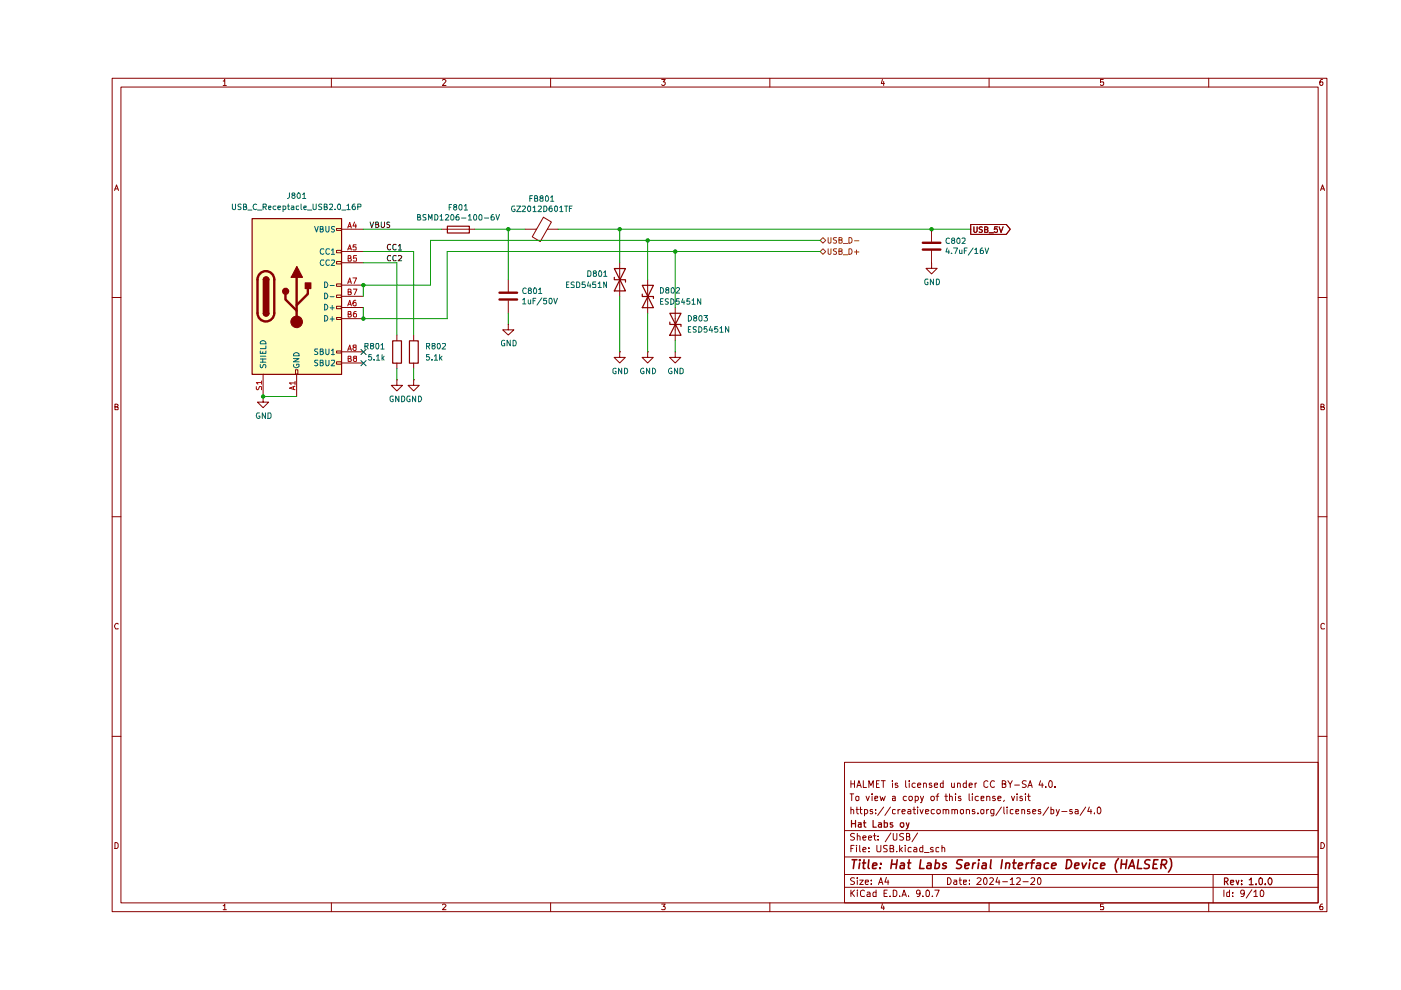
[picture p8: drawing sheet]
<svg xmlns="http://www.w3.org/2000/svg" width="297mm" height="210mm" viewBox="0 0 297 210" stroke-linecap="round" stroke-linejoin="round" font-family="sans-serif">
<g fill="none" stroke="#890000" stroke-width=".21">
<path d="M23.8 16.6h257.5v176.7h-257.5zM25.6 18.5h253.9v172.9h-253.9zM47.3 17.2h.2l.2-.4v1.3M47.3 18.1h.7M70.3 16.6v1.9M93.8 17l.2-.2h.3l.3 .3-.8 1h.8M116.7 16.6v1.9M140.3 16.8h.7l-.4 .6 .4 .1v.4l-.2 .2h-.4l-.1-.2M163.2 16.6v1.9M187.1 16.8l-.3 .9h.7M187.4 17.3v.8M209.7 16.6v1.9"/>
<path d="M233.9 16.8h-.6v.6h.6l.1 .1-.1 .5-.4 .1-.2-.2M256.3 16.6v1.9M280.4 16.8h-.3a.93 .93 0 0 0-.2 1.2h.5l.1-.5-.1-.1h-.5l-.1 .1M24.3 40.4l.4-1.2 .4 1.2M24.4 40h.6M280 40.4l.4-1.2 .4 1.2M280.1 40h.6M23.8 63.1h1.8M279.5 63.1h1.8M24.4 86.3h.4l.2-.3v-.2l-.6-.1v1.2h.6v-.5l-.2-.1M280.1 86.3l.6-.1v-.4l-.6-.1v1.2h.6l.1-.4-.3-.2M23.8 109.6h1.8"/>
<path d="M279.5 109.6h1.8M25 132.3l-.1-.1a.66 .66 0 0 0-.6 .4 .66 .66 0 0 0 .2 .7h.5M280.8 132.3l-.4-.1-.3 .3v.6l.1 .2h.6M23.8 156.1h1.8M279.5 156.1h1.8M24.4 178.6h.3l.3 .4v.6l-.3 .3h-.3zM179.1 161.6h100.4v29.8h-100.4zM179.1 176.1h100.4M180.2 168.3h.8M180.4 171.7l.4-.1 .2 .2v.8M180.4 165.5v1.5M180.4 171.1v1.5"/>
<path d="M180.4 179.9h.4M180.4 166.2h.8M180.6 168.3v1.5M181.1 179.2h-.7v1.4M181.2 176.8l-.6-.1-.3 .3 .1 .3 .7 .2 .1 .2a.51 .51 0 0 1-.3 .4 .51 .51 0 0 1-.6 0M181.2 165.5v1.5M181.5 168.9h.6l-.1 .8h-.5zM181.5 171.6h.5M181.6 179.2v.1M181.6 179.7v.9M181.7 171.1v1.2l.3 .3M181.7 167l.4-1.5 .5 1.5"/>
<path d="M181.8 177.3l.3-.1 .3 .2v.7M181.8 176.7v1.4M181.8 166.5h.6M182.3 179.2v1.2l.1 .2M182.3 171.6h.5M182.4 171.1v1.2l.4 .3M183 177.6l.6-.1-.1-.2-.4-.1-.1 .2v.7h.5M183 165.5v1.5h.7M183.3 171.7h.6l.1 .6a.45 .45 0 0 1-.7 .2M183.3 171.6v1.4M183.6 168.8l.4 1 .3-1M184.1 177.6l.7-.1-.1-.2-.4-.1-.2 .2 .1 .7h.5"/>
<path d="M184.2 179.7v.2M184.2 167v-1.5l.4 1 .6-1v1.5M184.9 168.3v.2M184.9 168.8v1M185 171.7l-.4-.1-.1 .2 .1 .2 .4 .1v.4h-.5M185.2 177.2h.5M185.4 176.7v1.2l.3 .2M185.5 169.2h.6v-.3h-.6v.8h.6M185.7 172.4v.2M185.7 171.7v.1M185.8 166.2h.5M185.9 179.2v1.1l.2 .3 .6-.1 .1-1.3"/>
<path d="M186.2 178v.1M186.2 177.3v.1M186.4 165.5h-.6v1.5h.6M186.6 168.8l.2 1 .3-.7 .3 .7 .3-1M186.8 165.5h.9M187.3 165.5v1.5M187.4 171.1l-1.3 1.8M188.1 179.3h-.7v.4l.5 .3 .2 .3-.2 .3h-.5M188.7 179.9h.5l.3-.2-.1-.4-.7-.1v1.4h.7l.1-.6-.3-.1M188.8 171.1l-1.2 1.8M188.9 176.6l-1.2 1.9M189.2 168.9h.6v.9"/>
<path d="M189.2 165.5v.2M189.2 166v1M189.4 176.7v1.2l.2 .2 .5-.1v-1.3M189.8 171.7h-.6v.7l.3 .2 .3-.1M189.8 169.2h-.6v.5h.6M190.3 166.1h-.5v.4h.5l.1 .3-.3 .2-.3-.1M190.4 171.6v1M190.7 179.2v1.4M190.8 171.6l-.4 .3M191.2 172h.7l-.1-.3-.4-.1-.2 .2 .1 .7h.5M191.3 179.7l-.6 .6M191.6 176.8a.52 .52 0 0 0-.9 .3l.9 .6-.3 .4h-.6"/>
<path d="M191.9 179.2v.1M191.9 179.7v.9M192 165.5v1.3l.3 .2M192.2 177.4l.7-.1v-.4l-.7-.2v1.4h.5l.2-.2v-.3l-.3-.2M192.2 168.9l-.4-.1-.3 .3v.4l.3 .3 .4-.1M192.5 171.7l.4-.1 .2 .2v.8M192.8 168.9h.6v.6l-.2 .3h-.3l-.2-.3zM192.8 165.5v.2M192.8 166v1M193.1 172h-.6l-.1 .2 .2 .4 .5-.1M193.2 179.7h-.4l-.3 .3 .1 .6h.6M193.5 171.6h.6"/>
<path d="M193.8 179.7h.3l.3 .2v.7h-.6l-.1-.3 .2-.2 .5-.1M193.8 171.1v1.4l.3 .1M194 168.9l.5-.1 .2 .3v.4l-.2 .3-.5-.1M194 166.1l-.4-.1-.2 .3v.4l.2 .3 .4-.1M194 168.8v1.4M194.5 171.1v.2M194.5 166.5l.7-.1-.1-.4h-.4l-.2 .2v.6l.2 .2 .4-.1M194.5 176.6l-1.1 1.9M194.5 171.6v1M195.1 171.6l.3 1 .3-1M195.1 168.8l.4 1M195.7 179.2v1.4h-.6v-.9h.6"/>
<path d="M195.8 168.8l-.4 1.3-.3 .1M195.8 166.2l.2-.2 .4 .2v.8M195.8 166v1M196.2 172h.7l-.1-.3h-.6v.8h.6M197.4 168.9l.5-.1 .2 .3v.4l-.2 .3h-.3l-.3-.3zM197.5 166.1l-.3-.1-.2 .3 .1 .2h.3l.2 .3-.2 .2-.4-.1M197.9 179.7a.35 .35 0 0 0-.4 0 .35 .35 0 0 0-.2 .3l.6 .3v.3h-.6M198.1 171.7l-.4-.1-.3 .3 .1 .6h.6M198.1 166.5l.7-.1v-.3l-.4-.1-.3 .2 .1 .7h.6M198.4 168.8h.6M198.7 171.7h.6l.1 .6-.2 .2-.3 .1-.3-.3zM199 179.7h-.3l-.3 .1v.7l.6 .1"/>
<path d="M199 168.3l-.3 .3v1.2M199.7 179.8v-.1a.36 .36 0 0 1 .6 .2v.7M199.7 179.2v1.4M200 171.7l.3-.1 .3 .2v.8M200 166.1l-.4-.1-.2 .2v.6l.2 .2 .4-.1M200 165.5v1.5M200 171.6v1M200.3 168.8h.6M200.6 171.8l.1-.2 .5 .2v.8M200.6 168.3v1.4l.3 .1M201.3 168.9l.4-.1 .2 .2v.8M201.3 168.3v1.5"/>
<path d="M201.7 166v.8l.2 .2 .4-.2M201.8 171.7l.4-.1 .2 .2v.8M201.8 171.6v1M202.3 166v1M202.4 171.8l.2-.2 .4 .2v.8M202.6 168.3v.2M202.6 168.8v1M203 166.2l.2-.2 .4 .2v.8M203 166v1M203.7 171.7h.6l-.1 .8h-.5zM203.7 168.9l-.3-.1-.2 .3 .1 .1h.3l.2 .4-.2 .2-.4-.1M204.9 171.7l.4-.1 .3 .2v.8"/>
<path d="M204.9 166.1l-.4-.1-.3 .3 .1 .6h.6M204.9 165.5v1.5M204.9 171.6v1M205.5 168.3v1.3l.1 .2M205.5 166.5l.6-.1v-.3l-.5-.1-.1 .2v.6l.1 .2 .5-.1M206.1 168.3v.2M206.1 168.8v1M206.7 171.7h-.6v.3h.4l.2 .3-.2 .3-.4-.1M206.7 166v1M207.1 166l-.4 .3M207.3 172.4v.2M207.4 168.9h-.6l-.1 .6a.45 .45 0 0 0 .7 .2"/>
<path d="M208 171.7h.6l-.1 .8h-.5zM208 169.2h.6v-.3h-.6v.8h.6M209.2 168.9l.4-.1 .3 .2v.8M209.2 168.8v1M209.2 171.6v1M209.5 165.7l-.5-.2-.4 .4 .1 .9 .3 .2 .5-.2M209.6 171.6l-.4 .3M210.7 171.6v1.1l-.1 .3h-.5M210.7 171.7l-.4-.1-.3 .3 .1 .6h.6M210.8 165.7v-.1a.7 .7 0 0 0-.9 .5 .7 .7 0 0 0 .6 .9l.3-.2M211 168.9h-.5v.3l.5 .1 .1 .3-.3 .2-.3-.1M211.6 169.2h.6v-.3l-.5-.1-.1 .2v.6l.1 .2 .5-.1"/>
<path d="M212.3 171.1l-1.2 1.8M212.5 166.2h.6l.2-.3-.1-.2-.7-.2v1.5h.5l.3-.2v-.4l-.4-.2M212.8 171.1v1.2l.2 .3M212.9 169.7l-.1 .2M213.5 171.1v.2M213.5 171.6v1M213.7 165.5l.5 .8 .4-.8M214.2 166.3v.7M214.4 168.8l.4 1 .3-1M214.8 171.7h-.6v.7l.2 .2 .4-.1M215.1 166.5h1M215.4 172h.6v-.3h-.6v.8h.6"/>
<path d="M215.6 168.3v.2M215.6 168.8v1M216.6 171.7l.4-.1 .2 .2v.8M216.6 171.6v1M216.7 168.9l-.3-.1-.2 .3 .1 .1h.3l.2 .4-.2 .2-.4-.1M217.4 168.3v.2M217.4 168.8v1M217.6 165.6l-.6-.1-.3 .4 .1 .2 .6 .3 .2 .3a.6 .6 0 0 1-.9 .2M217.8 168.8h.6M217.9 167l.5-1.5 .4 1.5M218.1 168.3v1.3l.3 .2M218.1 166.5h.7"/>
<path d="M218.3 171.7h-.5v.3h.4l.2 .3-.2 .3-.4-.1M218.9 172h.7l-.1-.3-.4-.1-.2 .2 .1 .7h.5M220.6 171.7l-.3-.1-.2 .2 .1 .2 .4 .1v.4h-.5M220.6 165.5l-.3 1h.9M221 166v1M221.7 166.8v.2M222.3 171.1l-1.2 1.8M222.5 165.6l.3-.1 .3 .4v.8l-.3 .3a.78 .78 0 0 1-.6-.6 .78 .78 0 0 1 .3-.8zM222.8 171.7h.6v.7l-.2 .2-.4-.1M222.8 171.1v1.5M223.7 166.8v.2M223.9 171.6l.4 1"/>
<path d="M224.6 171.6l-.5 1.3-.2 .1M225.1 172h1.1M227.3 171.7h-.5v.3h.3l.3 .3-.3 .3-.3-.1M228 171.7l.3-.1 .3 .2v.8M228.6 172h-.6l-.1 .2 .2 .4 .5-.1M230.2 171.1l-1.2 1.8M231 171.1l-.4 .9h.9M231.3 171.6v1M232.1 172.4v.2M232.6 171.4l.4-.3a.81 .81 0 0 1 0 1.5l-.4-.3zM280.1 178.6a.65 .65 0 0 1 .7 .7 .65 .65 0 0 1-.7 .6zM47.3 192h.2l.2-.3v1.2"/>
<path d="M47.3 192.9h.7M70.3 191.4v1.9M93.8 191.9l.2-.2h.3l.3 .2-.8 1h.8M116.7 191.4v1.9M140.3 191.7h.7l-.4 .5 .4 .2v.3l-.1 .2-.6-.1M163.2 191.4v1.9M179.1 188.1h100.4M179.1 185.4h100.4M179.1 181.7h100.4M180.4 188.7v1.4M180.6 189.3l.6 .8M181.2 186.2l-.6-.1-.3 .3 .3 .4 .6 .3a.51 .51 0 0 1-.3 .4 .51 .51 0 0 1-.6 0"/>
<path d="M181.2 188.7l-.8 .8M181.8 188.7v.2M181.8 186.1v.2M181.8 186.6v.9M181.8 189.1v1M182.3 186.6h.7l-.7 .9h.7M183 180.2l.6-.2-.1-.3h-.4l-.1 .2v.7h.5M183.3 188.9l-.4-.2-.5 .4 .1 .8 .2 .2 .6-.1M183.5 187l.6-.1v-.3h-.6v.2v.7h.6M183.9 189.2l.4-.1 .2 .3v.7h-.6l-.1-.4 .7-.2M184.2 180.5v.1M184.7 187.4v.1"/>
<path d="M184.7 186.6v.2M185.7 188.7v1.4h-.5v-.9h.5M186.3 187.5l.5-1.4 .4 1.4M186.4 187.1h.6M187.1 191.6l-.3 .9h.7M187.4 192.1v.8M187.4 189.4h.5M187.9 186l-.3 1h.9M188.1 188.7h-.7v1.4h.7M188.3 186.6v.9M188.7 190v.1M189.4 188.7h.3l.4 .4v.6l-.2 .4h-.5z"/>
<path d="M190.1 180.5v.1M190.7 190v.1M190.9 180.1l.4 .5M191.2 190.1l.5-1.4 .5 1.4M191.3 189.7h.7M192.6 190v.1M195.1 189.3v.2l-.6 .1-.2-.3v-.3l.2-.3 .6 .2v.8l-.3 .4h-.3M195.7 190v.1M196 180.8h1M196.6 188.7a.78 .78 0 0 1 .6 .6 .78 .78 0 0 1-.3 .8h-.4l-.2-.3v-.8zM197.7 190v.1M197.7 185.4v2.7"/>
<path d="M198.2 188.7h.9l-.6 1.4M200.9 186.1a.72 .72 0 0 1 .8 .7 .72 .72 0 0 1-.8 .7zM202.3 186.6h.5v.9M202.8 186.9h-.4l-.2 .3 .2 .3h.4M203.4 186.6h.5M203.5 186.1v1.2l.4 .2M204.3 187l.6-.1v-.3h-.6v.9h.6M205.6 187.4v.1M205.6 186.6v.2M207.2 186.3v-.1a.47 .47 0 0 1 .8 .3l-.9 1h.9M208.6 186.3l.3-.2a.8 .8 0 0 1 .4 .7 .8 .8 0 0 1-.4 .7l-.3-.1-.1-.5zM209.7 191.4v1.9"/>
<path d="M209.9 186.3l.1-.2h.4l.2 .4-.8 1h.8M211.5 186l-.4 1h.9M211.8 186.6v.9M212.6 186.9h1M214.2 186.5l.4-.4v1.4M214.2 187.5h.8M215.5 186.3l.2-.2 .5 .1 .1 .5-.8 .8h.8M216.9 186.9h1.1M218.6 186.3l.2-.2 .5 .1 .1 .5-.9 .8h.9M220 186.3l.3-.2a.8 .8 0 0 1 .4 .7 .8 .8 0 0 1-.4 .7l-.3-.1-.1-.5zM233.9 191.7h-.6v.6l.6-.1 .1 .2-.1 .5-.6-.1M256.3 191.4v1.9"/>
<path d="M257.2 185.4v6M259.5 188.7v1.4M260.7 188.7v1.4h-.5l-.1-.8 .2-.2 .4 .1M261.4 190v.1M261.4 189.2v.2M263.8 189.3v.2l-.2 .1-.5-.1v-.7l.5-.1 .2 .2v.8l-.2 .4h-.5M265.4 188.6l-1.2 1.8M265.8 189.1l.5-.4v1.4M265.8 190.1h.8M267.4 188.7a.78 .78 0 0 1 .6 .6 .78 .78 0 0 1-.2 .8h-.4l-.2-.3v-.8zM280.4 191.7h-.3a.93 .93 0 0 0-.2 1.2h.5l.1-.5-.1-.2h-.5l-.1 .2"/>
</g>
<g fill="none" stroke="#890000" stroke-width=".25">
<path d="M180.5 173.9v1.5M180.5 174.6h.9M181.4 173.9v1.5M182 174.5h.6v.9M182.6 174.8l-.6 .1v.4h.6M183.1 174.5h.5M183.2 173.9v1.2l.4 .3M185.1 173.9v1.5h.7M186.3 174.5h.5l.1 .9M186.9 174.8h-.5l-.2 .2 .2 .4 .5-.1M187.5 174.5h.7v.7l-.3 .2-.4-.1M187.5 173.9v1.5"/>
<path d="M189.3 174.5h-.5v.3l.5 .3-.2 .3-.3-.1M191 174.5h.5v.8a.45 .45 0 0 1-.6-.2zM192.1 174.5l.4 .9M192.7 174.5l-.2 .9-.4 .4M259.6 186.9h.5l.3-.3v-.2l-.3-.3h-.5v1.5M260 186.9l.4 .7M260.9 187.1l.7-.1-.1-.4h-.5l-.1 .2 .1 .7h.5M262.1 186.6l.3 1 .3-1M263.3 187.4v.2M263.3 186.6v.2M264.9 186.6l.4-.5v1.5M264.9 187.6h.8"/>
<path d="M266.3 187.4v.2M267 186.3l.3-.2 .4 .3v.8l-.4 .4a.93 .93 0 0 1-.3-1.3zM268.3 187.4v.2M269.2 186.1a.75 .75 0 0 1 .5 .8 .75 .75 0 0 1-.5 .7l-.3-.4a.85 .85 0 0 1 .3-1.1z"/>
</g>
<g fill="none" stroke="#890000" stroke-width=".34">
<path d="M180.7 182.3h1M181.2 182.3l-.3 1.8M182.3 182.3v.2M182.3 183l-.2 1.1M182.9 183h.6M183.2 182.3l-.2 1.8h.4M184.2 182.3l-.1 1.6 .2 .2M185 183.6l.9-.2-.1-.4h-.6l-.2 .9 .2 .2h.5M186.6 184v.1M186.8 183v.2M189 183.2h1.1M189.1 182.3l-.2 1.8"/>
<path d="M190.2 182.3l-.2 1.8M191 183h.7v1.1M191.8 183.4l-.7 .1-.3 .2v.4h.2h.7M192.4 183h.7M192.8 182.3l-.2 1.8h.3M195.2 182.3l-.2 1.8h.9M196.7 183h.6v1.1M197.4 183.4l-.6 .1-.3 .2v.4h.2h.6M198.4 183h.5l.2 .1v.7l-.4 .3h-.5M198.4 182.3l-.2 1.8M200.6 183a.48 .48 0 0 0-.7 .3l.2 .3h.5v.3a.6 .6 0 0 1-.8 .2M204 182.4l-.7-.1-.3 .2-.2 .4 .2 .2 .7 .3 .2 .4a.79 .79 0 0 1-1.1 .3"/>
<path d="M204.5 183.6l1-.2-.2-.4h-.6l-.2 .9 .2 .2h.6M206.3 183l-.2 1.1M206.8 183h-.3l-.2 .3M207.5 183l-.2 1.1M207.6 182.3l-.2 .1 .1 .1 .1-.2-.1 .2M208.4 183h.6v1.1M209.1 183.4l-.7 .1-.2 .2v.4h.2h.6M210.1 182.3l-.1 1.6 .1 .2M212.5 182.3l-.3 1.8M213.3 183.1l.3-.1h.4l-.1 1.1M213.3 183l-.1 1.1M214.7 183h.8"/>
<path d="M215 182.3l-.1 1.6 .4 .2M215.9 183.6l.9-.2-.1-.4h-.6l-.2 .9 .2 .2h.5M217.7 183l-.2 1.1M218.2 183l-.6 .3M218.5 183h.8M219.4 182.3l-.5 .1-.1 .1-.1 1.6M219.9 183h.6v1.1M220.6 183.4l-.7 .1-.2 .2v.4h.2h.6M222.3 183a.65 .65 0 0 0-.9 .3v.7a.64 .64 0 0 0 .8 .1M223 183.6l.9-.2-.1-.4a.6 .6 0 0 0-.8 .2v.9h.7M226.2 182.3h.5a1.01 1.01 0 0 1 .5 1.2 1.01 1.01 0 0 1-1.2 .6zM227.8 183.6l1-.2v-.4h-.6l-.3 .2v.9h.7"/>
<path d="M229.4 183l.3 1.1 .7-1.1M231 183l-.1 1.1M231.1 182.3v.2M232.7 183h-.7l-.3 .8 .4 .3h.5M233.3 183.6l1-.2-.1-.4h-.7l-.2 .9 .2 .2h.6M237.1 182a2.48 2.48 0 0 0-.3 2.9M237.7 183.2h1.1M237.8 182.3l-.2 1.8M238.9 182.3l-.2 1.8M239.3 184.1l.8-1.8 .4 1.8M239.5 183.6h.9M241.4 182.3l-.3 1.8h.9"/>
<path d="M243.8 182.4l-.7-.1-.4 .4 .2 .4 .8 .4-.1 .5-.4 .1h-.6M244.6 183.2h.6M245.5 182.3h-.8l-.3 1.8h.9M246.2 183.3h.8l.2-.2a.5 .5 0 0 0-.2-.8h-.6l-.3 1.8M246.7 183.3l.5 .8M248.1 182a2.24 2.24 0 0 1-.4 2.9"/>
</g>
<path d="M53.4 46.3h19v33h-19z" fill="#ffffbf"/>
<path d="M71.4 48.4h1v.5h-1zM71.4 53.1h1v.5h-1zM71.4 55.5h1v.5h-1zM62.6 78.4h.5v.9h-.5zM71.4 60.2h1v.5h-1zM71.4 62.6h1v.5h-1zM71.4 64.9h1v.5h-1zM71.4 67.3h1v.4h-1zM71.4 74.4h1v.4h-1zM71.4 76.7h1v.5h-1zM55.8 84.1v1.2h1.2l-1.2 1.1-1.2-1.1h1.2M55.8 84.1h.1" fill="none" stroke="#890000" stroke-width=".21"/>
<path d="M78.5 47.1l.3 1.2 .4-1.2M79.7 47.6h.5v-.4l-.5-.1v1.2h.4l.2-.5-.3-.2M80.8 47.1v1l.2 .2h.3l.2-.3v-.9M82.6 47.2h-.6v.3l.6 .3v.3l-.1 .2-.5-.1M82.8 51.9l-.4-.1a.67 .67 0 0 0-.3 .7 .67 .67 0 0 0 .5 .5l.2-.2M82.8 54.3l-.4-.1-.3 .5 .3 .6 .4-.1M84 51.9l-.5-.1-.2 .3 .1 .7 .2 .2 .4-.2M84 54.3l-.5-.1-.2 .2v.6l.2 .3 .5-.1M84.5 52.2l.3-.4v1.2M84.5 54.3l.5-.1 .2 .3-.8 .8h.8M84.5 53h.7" fill="none" stroke="#0f0f0f" stroke-width=".21"/>
<path d="M53.5 46.4h18.9v33h-18.9z" fill="none" stroke="#890000" stroke-width=".25"/>
<path d="M54.6 59.3v7.1" fill="none" stroke="#890000" stroke-width=".51"/>
<path d="M55.8 59.3h1.2v7.1h-1.2z" fill="#890000"/>
<path d="M55.8 59.3h1.2v7.1h-1.2zM55.8 59.3a.59 .59 0 0 1 .6-.6 .59 .59 0 0 1 .6 .6" fill="none" stroke="#890000" stroke-width=".25"/>
<path d="M56 58.9a.59 .59 0 0 1 .6-.1 .59 .59 0 0 1 .4 .5h-1.2z" fill="#890000"/>
<path d="M55.8 59.3a.59 .59 0 0 1 .6-.6 .59 .59 0 0 1 .6 .6M55.8 66.4a.59 .59 0 0 0 .6 .6 .59 .59 0 0 0 .6-.6" fill="none" stroke="#890000" stroke-width=".25"/>
<path d="M54.6 59.3a1.78 1.78 0 0 1 1.8-1.8 1.78 1.78 0 0 1 1.8 1.8M54.6 66.4a1.78 1.78 0 0 0 1.8 1.8 1.78 1.78 0 0 0 1.8-1.8" fill="none" stroke="#890000" stroke-width=".51"/>
<path d="M55.8 66.4h1.2a.59 .59 0 0 1-.6 .6 .59 .59 0 0 1-.6-.6z" fill="#890000"/>
<path d="M55.8 66.4a.59 .59 0 0 0 .6 .6 .59 .59 0 0 0 .6-.6" fill="none" stroke="#890000" stroke-width=".25"/>
<path d="M58.2 59.3v7.1" fill="none" stroke="#890000" stroke-width=".51"/>
<circle cx="60.5" cy="61.7" r=".64" fill="#890000"/>
<circle cx="60.6" cy="61.8" r=".64" fill="none" stroke="#890000" stroke-width=".25"/>
<path d="M62.9 56.5l1.2 2.3h-2.3z" fill="#890000"/>
<path d="M62.9 56.5l1.2 2.3h-2.3z" fill="none" stroke="#890000" stroke-width=".25"/>
<path d="M62.9 58.8v9.4M60.5 62.3v1.2l2.4 2.4M65.3 61.1v1.2l-2.4 2.4" fill="none" stroke="#890000" stroke-width=".51"/>
<circle cx="62.9" cy="68.2" r="1.23" fill="#890000"/>
<circle cx="62.9" cy="68.2" r="1.23" fill="none" stroke="#890000" stroke-width=".21"/>
<path d="M64.7 59.9h1.2v1.2h-1.2z" fill="#890000"/>
<path d="M64.7 60h1.2v1.2h-1.2zM94.9 48h4.6v1.4h-4.6zM83.3 72.3h1.8v4.7h-1.8zM86.8 72.3h1.9v4.7h-1.9zM136.2 60.5h2.3l-2.3 4.7h2.3zM136.2 62.4v.5h2.3v.4M142 66.4h2.4l-2.4 4.7h2.4zM142 68.3v.5h2.4v.4" fill="none" stroke="#890000" stroke-width=".25"/>
<g fill="none" stroke="#890000" stroke-width=".21">
<path d="M72.4 48.6h4.6M72.4 53.3h4.6M72.4 55.7h4.6M93.6 48.6h7.1M107.8 59.3v2.6M137.3 59.3v7.1M55.8 79.3v4.8M62.9 79.3v4.8M72.4 60.5h4.6M72.4 62.8h4.6M72.4 65.2h4.6M72.4 67.6h4.6"/>
<path d="M72.4 74.6h4.6M72.4 77h4.6M84.1 71v1.2M84.1 77v1.1M87.7 71v1.2M87.7 77v1.1M107.8 68.7v1.2h1.2l-1.2 1.1-1.2-1.1h1.2M107.8 68.7h.1M107.8 63.8v2.6M143.2 65.2v7M84.1 80.5v1.2h1.2l-1.2 1.2-1.1-1.2h1.1M84.1 80.5h.1"/>
<path d="M87.7 80.5v1.2h1.2l-1.2 1.2-1.2-1.2h1.2M87.7 80.5h.1"/>
</g>
<g fill="none" stroke="#b00000" stroke-width=".21">
<path d="M73.7 48.3l.5-1.1 .3 1.1M73.7 53l.5-1.1 .3 1.1M73.8 54.8l.6-.1v-.3l-.2-.2h-.4v1.2h.6l.1-.4-.3-.2M73.8 48h.6M73.8 52.7h.6M73.8 59.8h.6M74.8 58.9h.8l-.5 1.2M75.2 47.1l-.4 .8h.8M75.4 47.5v.8M75.5 51.9h-.6l-.1 .5h.7v.5h-.7M75.6 54.2h-.6l-.1 .6 .6-.1 .1 .6h-.7M73.7 60.1l.5-1.2 .3 1.2"/>
<path d="M73.7 64.9l.5-1.2 .3 1.2M73.7 74.3l.5-1.1 .3 1.1M73.8 61.9h.4l.2-.2v-.3l-.2-.1h-.4v1.2l.6-.1 .1-.3-.3-.2M73.8 66.6h.4l.2-.1v-.4l-.2-.1h-.4v1.2l.6-.1 .1-.3-.3-.2M73.8 76l.6-.1-.1-.4h-.5v1.1h.6l.1-.3-.3-.3M73.8 64.5h.6M73.8 74h.6M74.9 61.3h.8l-.5 1.2M75.1 73.7l-.3-.4 .2-.1h.4l.1 .3-.7 .3v.3l.3 .2 .4-.1v-.5h-.2M75.2 75.9l-.3-.2 .2-.2h.4l.1 .4h-.4l-.3 .3 .2 .4 .5-.1v-.4l-.2-.2M75.4 63.7h-.2a.73 .73 0 0 0-.1 1.2l.4-.1v-.5l-.4-.2-.3 .2M75.5 66h-.2a.73 .73 0 0 0-.1 1.2l.4-.1v-.5l-.4-.1-.3 .2"/>
<path d="M54.3 82v.5l.2 .1 .3-.1 .2-.5h.4v.6M55.4 81.1h-1.1l.4 .3M55.4 80.8v.6M62.2 82v.5M62.6 81.9l-1.2 .4 1.2 .3M62.6 81.2h-1.2l.3 .3M62.6 80.9v.6"/>
</g>
<g fill="none" stroke="#006465" stroke-width=".21">
<path d="M66.7 48l.4 1.2 .4-1.2M67.9 48.6h.4l.2-.2v-.3l-.2-.1h-.4v1.2l.6-.1 .1-.3-.3-.2M68.7 52.8l-.6-.1a.67 .67 0 0 0-.2 .7 .67 .67 0 0 0 .5 .5l.3-.1M68.7 55.2l-.6-.1a.67 .67 0 0 0-.2 .7 .67 .67 0 0 0 .5 .5l.3-.2M68.8 59.8a.66 .66 0 0 1 .7 .4 .66 .66 0 0 1-.3 .8h-.4zM69.1 48v.9l.2 .3 .5-.3v-.9M69.8 52.8l-.5-.1a.67 .67 0 0 0-.2 .7 .67 .67 0 0 0 .5 .5l.2-.1M69.8 55.2l-.5-.1a.67 .67 0 0 0-.2 .7 .67 .67 0 0 0 .5 .5l.2-.2M70.3 53.1l.3-.4v1.2M70.3 55.2l.6-.1v.4l-.7 .8h.7M70.3 53.9h.6M70.9 48.1h-.6v.4a.44 .44 0 0 1 .5 .2 .44 .44 0 0 1 .1 .4h-.6"/>
<path d="M55.2 77.3v.5l.2 .2 .3-.2 .2-.5h.3l.2 .2-.1 .5M55.2 74.4v.5h1.2v-.5M55.2 72.5a.66 .66 0 0 1 .7-.3 .66 .66 0 0 1 .5 .7h-1.2zM55.2 76.8h1.2M55.2 76.1h1.2M55.2 75.5h1.2M55.7 74.6v.3M55.7 76.1v.7M56.4 73.3v.6h-1.2M62.2 76h1.2l-1.2 .7h1.2M62.3 77.3l-.1 .1a.66 .66 0 0 0 .5 .6 .66 .66 0 0 0 .7-.3l-.1-.5h-.4v.3M62.3 75l.4-.2h.4l.3 .2v.4h-1.2z"/>
<path d="M67.4 74h-.6v.5l.5 .2 .1 .2-.3 .3-.4-.1M67.4 76.4h-.6v.5l.5 .1 .1 .3-.3 .3-.4-.1M67.9 74.5h.5l.1-.4-.6-.1v1.2l.6-.1 .1-.3-.3-.3M67.9 76.9h.5l.1-.4-.6-.1v1.2l.6-.1 .1-.4-.3-.2M68.8 62.1a.66 .66 0 0 1 .7 .5 .66 .66 0 0 1-.3 .7h-.4zM68.8 64.5a.6 .6 0 0 1 .7 .6 .6 .6 0 0 1-.7 .6zM68.8 66.9a.6 .6 0 0 1 .7 .6 .6 .6 0 0 1-.7 .6zM69.1 74v.9l.2 .3 .5-.3v-.9M69.1 76.4v.9l.2 .3 .5-.3v-.9M70 60.5h.9M70 62.9h.9M70 65.3h.9"/>
<path d="M70 67.6h.9M70.3 74.3l.3-.3v1.2M70.3 76.5l.6-.1v.3l-.7 .9h.7M70.3 75.2h.6M70.4 64.8v.9M70.4 67.1v1"/>
</g>
<path d="M105.9 62.1h3.7M105.9 63.5h3.7" fill="none" stroke="#890000" stroke-width=".51"/>
<path d="M174.5 50.4l.6 .6-.6 .6-.6-.6z" fill="#fff"/>
<path d="M173.9 51l.6-.6 .6 .6-.6 .6zM175.6 50.4v1l.2 .2 .4-.2v-1M177.4 50.4h-.5l-.2 .1 .2 .4 .5 .2v.3l-.2 .2-.5-.1M177.9 50.9h.5l.1-.4-.1-.1h-.5v1.2h.5l.1-.2v-.3l-.2-.2M178.8 51.6h.9M180 50.4h.4a.66 .66 0 0 1 .2 .7 .66 .66 0 0 1-.6 .5zM181.2 51.1h.9" fill="none" stroke="#735600" stroke-width=".21"/>
<path d="M174.5 52.7l.6 .6-.6 .6-.6-.6z" fill="#fff"/>
<path d="M173.9 53.3l.6-.6 .6 .6-.6 .6zM175.6 52.7v1.1l.2 .1 .4-.1v-1.1M177.4 52.7h-.5l-.2 .2 .2 .4 .5 .1v.4l-.2 .1-.5-.1M177.9 53.3h.5l.1-.4-.1-.2h-.5v1.2h.5l.1-.1v-.4l-.2-.1M178.8 54h.9M180 52.7h.4a.66 .66 0 0 1 .2 .8 .66 .66 0 0 1-.6 .4zM181.2 53.4h.9M181.6 53v.9" fill="none" stroke="#735600" stroke-width=".21"/>
<g fill="none" stroke="#890000" stroke-width=".21">
<path d="M111.3 48.6h2.4M113.7 48.6h.1M115.2 46.1l1.7 1-2.4 4.1-1.7-1zM116.1 48.6h.1M116.1 48.6h2.2M131.4 55.7v7.1M197.5 55.7v1.2h1.2l-1.2 1.2-1.2-1.2h1.2M197.5 55.7h.1M197.5 48.6v2.6M197.5 53.1v2.6M205.8 47.6h7.5l.9 1-.9 1.1h-7.5zM206.5 48.1v1l.2 .2h.2l.3-.3v-.9"/>
<path d="M208.3 48.2l-.5-.1-.2 .2 .2 .4 .5 .2v.2l-.2 .2-.5-.1M208.8 48.7h.4l.3-.3-.1-.2-.6-.1v1.2h.5l.2-.2v-.3l-.3-.1M209.7 49.4h.9M211.5 48.1h-.6l-.1 .6 .2-.2h.3l.2 .2v.4l-.2 .2h-.3l-.2-.2M211.8 48.1l.4 1.2 .5-1.2M131.4 74.6v1.2h1.2l-1.2 1.2-1.2-1.2h1.2M131.4 74.6h.1M137.3 74.6v1.2h1.2l-1.2 1.2-1.2-1.2h1.2M137.3 74.6h.1M143.2 74.6v1.2h1.1l-1.1 1.2-1.2-1.2h1.2M143.2 74.6h.1"/>
</g>
<path d="M195.7 51.5h3.7M195.7 52.9h3.7" fill="none" stroke="#890000" stroke-width=".51"/>
<path d="M130.2 56.9h2.4l-2.4 4.8h2.4zM130.2 58.8v.5h2.4v.5" fill="none" stroke="#890000" stroke-width=".25"/>
<g fill="none" stroke="#009600" stroke-width=".21">
<path d="M77 48.6h16.6M77 53.3h10.7v17.7M77 55.7h7.1v15.3M100.7 48.6h10.6M107.8 48.6v10.7M118.3 48.6h87.5M131.4 48.6v7.1M137.3 51v8.3M143.2 53.3v11.9M173.9 53.3h-79.1v14.3h-17.8v-2.4M173.9 51h-82.6v9.5h-14.3v2.3M84.1 78.1v2.4"/>
<path d="M87.7 78.1v2.4M107.8 66.4v2.3M131.4 62.8v11.8M137.3 66.4v8.2M143.2 72.2v2.4M55.8 84.1h7.1"/>
</g>
<path d="M76.5 74.1l1.1 1.1M76.5 76.5l1.1 1.1M77.6 74.1l-1.1 1.1M77.6 76.5l-1.1 1.1" fill="none" stroke="#020087" stroke-width=".21"/>
<g fill="#009600">
<circle cx="55.8" cy="84.1" r=".47"/>
<circle cx="77" cy="67.6" r=".47"/>
<circle cx="77" cy="60.5" r=".47"/>
<circle cx="137.3" cy="51" r=".47"/>
<circle cx="143.2" cy="53.3" r=".47"/>
<circle cx="107.8" cy="48.6" r=".47"/>
<circle cx="197.5" cy="48.6" r=".47"/>
<circle cx="131.4" cy="48.6" r=".47"/>
</g>
<g fill="none" stroke="#006465" stroke-width=".21">
<path d="M49.3 43.3v.9l.2 .2h.3l.1-.2v-.9M51.1 43.3h-.6v.5l.5 .1 .1 .3-.2 .2h-.5M51.6 43.9h.5l.1-.2v-.4h-.1h-.5v1.1h.6l.1-.4-.2-.1M52.6 44.5h.8M54.4 43.3h-.2a.6 .6 0 0 0-.5 .6 .6 .6 0 0 0 .5 .5h.2M54.6 44.5h.9M55.8 43.9h.6l.1-.6h-.7v1.1M56.1 43.9l.4 .5M57 44l.5-.1-.1-.2h-.4v.7h.4M58.5 43.7h-.4l-.2 .2 .1 .5h.5M58.9 44l.6-.1-.1-.2h-.4l-.1 .2v.4l.2 .1h.3M60 44.4h.5l.1-.5-.2-.2h-.4v1.2"/>
<path d="M60.9 43.7h.5M61.1 43.3v1.1h.3M61.4 40.9v.8l-.5 .4M61.8 43.7h.4l.1 .7M62.1 41.4l-.2-.2a.34 .34 0 0 1 .3-.3 .34 .34 0 0 1 .4 .3l-.3 .2a.36 .36 0 0 0-.4 .4 .36 .36 0 0 0 .5 .3 .36 .36 0 0 0 .1-.6l-.2-.1M62.3 43.9l-.5 .1-.1 .2 .2 .2h.4M63.1 41l.3-.1 .3 .2v.7l-.4 .3a.72 .72 0 0 1-.2-1.1zM63.3 43.7l-.5 .1v.6h.5M63.8 43.3v1l.2 .1M64.2 41.2l.3-.3v1.2M64.2 42.1h.6M64.4 44l.5-.1v-.2h-.4l-.1 .2v.4l.2 .1h.3"/>
<path d="M65.2 44.5h.9M66.4 43.3v.9a.35 .35 0 0 0 .3 .3 .35 .35 0 0 0 .3-.3v-.9M68.2 43.3h-.6v.5l.5 .1 .1 .3-.2 .2h-.5M68.7 43.9h.5l.1-.2v-.4h-.1h-.5v1.1h.6l.1-.4-.2-.1M69.8 43.3h.7v.5l-.7 .6h.7M71 44.4h.1M71.7 43.3h.3l.2 .2v.7l-.3 .2a.7 .7 0 0 1-.2-1.1zM72.5 44.5h.8M73.6 43.6l.3-.3v1.1M73.6 44.4h.6M75.3 43.3h-.3a.73 .73 0 0 0-.1 1.1h.4v-.5l-.4-.2-.2 .2M75.8 43.9h.6l.1-.6h-.7v1.1"/>
<path d="M88.5 46.1l.6-.1v-.4l-.6-.1v1.2h.6l.1-.4-.3-.2M90.3 45.6h-.6v.4l.5 .1 .1 .4-.1 .2h-.6M90.8 46.7v-1.2l.5 .8 .3-.8v1.2M92.2 45.5a.66 .66 0 0 1 .6 .4 .66 .66 0 0 1-.2 .8h-.4zM93.3 45.8h.2l.1-.3v1.2M93.3 46.7h.7M94.5 45.6l.4-.1 .3 .3-.8 .9h.8M95.2 43.9h.4M95.7 43.3h-.5v1.2M95.8 45.5a.71 .71 0 0 1 .3 1.2h-.4l-.1-.2v-.8zM96.4 43.9l-.2-.3a.35 .35 0 0 1 .3-.3 .35 .35 0 0 1 .3 .3l-.2 .3a.36 .36 0 0 0-.4 .4 .36 .36 0 0 0 .5 .2 .36 .36 0 0 0 .1-.6h-.2M97.3 45.5h-.3a.93 .93 0 0 0-.2 1.2h.5l.1-.6-.1-.1h-.5l-.1 .1"/>
<path d="M97.4 43.4l.3-.1 .2 .3v.7l-.3 .2a.7 .7 0 0 1-.2-1.1zM97.9 46.2h.9M98.5 43.7l.3-.4v1.2M98.5 44.5h.6M99.3 45.8l.3-.3v1.2M99.3 46.7h.7M100.5 45.6l.2-.1a.75 .75 0 0 1 .2 1.2l-.4-.1zM101.7 45.6l.2-.1 .3 .2v.8l-.2 .2h-.3l-.2-.5zM102.7 46.2h.9M104.6 45.5l-.3 .1-.2 .2v.8l.5 .1 .2-.2v-.4l-.2-.1h-.4l-.1 .1M105.1 45.5l.4 1.2 .4-1.2M109.1 43.7h-.4a.67 .67 0 0 0-.3 .7 .67 .67 0 0 0 .6 .5l.2-.2v-.3h-.2"/>
<path d="M109.5 43.7h.9l-.9 1.2h.9M110.7 43.8l.6-.1 .1 .3-.8 .9h.8M112 43.7h.3l.2 .2v.7l-.2 .3a.71 .71 0 0 1-.3-1.2zM112.3 42.1h.5M112.9 41.5h-.6v1.2M113 44l.4-.3v1.2M113 44.9h.7M113.4 42.1l.5-.1v-.3l-.1-.2h-.4v1.2h.5l.1-.4-.2-.2M114.1 43.8l.6-.1 .1 .3-.8 .9h.8M114.7 42l-.2-.3 .2-.2h.3l.1 .4-.4 .1-.2 .2 .1 .5 .5-.1v-.4l-.1-.2M115.3 43.7h.4a.66 .66 0 0 1 .3 .7 .66 .66 0 0 1-.7 .5zM115.9 41.5a.71 .71 0 0 1 .2 1.2h-.3l-.2-.2v-.8z"/>
<path d="M116.7 41.8l.4-.3v1.2M116.7 42.7h.7M117 43.7l-.4 .1a.82 .82 0 0 0 .1 1.1l.4-.2v-.5l-.4-.1-.3 .3M117.6 43.9l.2-.2 .4 .2v.7l-.3 .3-.3-.3zM118.7 44l.3-.3v1.2M118.7 44.9h.7M119.7 43.7h.7M120 43.7v1.2M120.6 59.8h-.5v1.2h.5M120.7 44.2h.4M121.3 43.7h-.6v1.2M121.7 59.9l-.4-.1-.2 .2v.3l.6 .2v.4l-.6 .1"/>
<path d="M122.2 59.8h.4l.3 .3v.6l-.1 .3h-.6zM124 59.8h-.6v.6l.5-.1 .2 .2v.3l-.2 .2-.5-.1M124.6 57.4h.4l.3 .3v.6l-.2 .3h-.5zM124.8 59.8l-.3 .8h.8M126 57.9l-.2-.1 .2-.4h.2l.3 .3-.2 .2h-.3l-.2 .2 .1 .5h.4l.2-.2v-.2l-.3-.3M126.3 59.8h-.6l-.1 .6 .6-.1 .1 .6h-.7M127.2 57.4a.75 .75 0 0 1 .2 1.2h-.3l-.2-.4 .1-.6zM128 57.7l.3-.3v1.2M128 58.6h.7M128.6 59.8v1.2l-.6-1.2v1.2M196.8 59.2h-.6l-.1 .2v.6l.1 .3h.6v-.4h-.2M197.9 59.2v1.2l-.6-1.2v1.2"/>
<path d="M198.5 59.2h.5a.66 .66 0 0 1 .2 .7 .66 .66 0 0 1-.7 .5zM200.8 52.6l-.2 .8h.7M201.2 53v.8M201.3 50.5h-.2a.6 .6 0 0 0-.5 .6 .6 .6 0 0 0 .5 .5h.2M201.7 53.7v.1M202 51l-.3-.3a.35 .35 0 0 1 .4-.2 .35 .35 0 0 1 .3 .2l-.2 .3a.36 .36 0 0 0-.5 .4 .36 .36 0 0 0 .6 .2 .36 .36 0 0 0 0-.5l-.1-.1M202.2 52.6h.8l-.5 1.2M203 50.5h.3l.2 .2v.7l-.3 .2a.7 .7 0 0 1-.2-1.1zM203.4 53l.1 .8 .4-.1M203.9 50.5h.7v.5l-.7 .6h.7M203.9 53v.8M204.5 53.2h.4"/>
<path d="M205 52.6h-.5v1.2M206.3 52.6l-1 1.5M206.7 52.9h.1l.2-.3v1.2M206.7 53.8h.6M208.4 52.6l-.4 .1-.2 .2v.8l.6 .1 .1-.2v-.3l-.1-.2h-.5l-.1 .2M208.9 52.6l.3 1.2 .4-1.2M77.4 73.4l.6-.1v-.4l-.6-.1v1.2M77.7 73.4l.3 .6M78.7 75.2h-.5l-.1 .5h.6v.6l-.4 .1-.2-.2M78.7 73.3l-.1-.4 .5-.1 .1 .3-.2 .2-.4 .1v.4l.1 .2h.3l.2-.3v-.2l-.2-.2M79.3 76.2v.2M79.7 72.9l.1-.1a.59 .59 0 0 1 .6 .4 .59 .59 0 0 1-.2 .6l-.1 .2-.4-.2z"/>
<path d="M79.8 75.5l.4-.3v1.2M79.8 76.4h.7M80.8 73.2l.3-.4v1.2M80.8 74h.6M81 75.2v1.2M81.1 75.9l.3 .5M81.4 75.5l-.4 .5M90.4 73.4l.7-.1v-.4l-.7-.1v1.2M90.7 73.4l.4 .6M91 75.2h-.6v.5h.6l.1 .4-.3 .3-.4-.2M91.6 76.2v.2M91.8 73.3l-.2-.4 .5-.1 .2 .3-.3 .2-.4 .1v.4l.2 .2h.2l.3-.3v-.2l-.3-.2"/>
<path d="M92.1 75.5l.3-.3v1.2M92.1 76.4h.7M92.8 72.9l.1-.1a.6 .6 0 0 1 .5 .4 .6 .6 0 0 1-.2 .7l-.3 .1-.1-.2zM93.2 75.2v1.2M93.4 75.9l.3 .5M93.7 75.5l-.5 .5M93.8 72.9l.6-.1 .1 .4-.8 .8h.8M107 72.2l-.3-.1-.4 .4v.6l.2 .2h.5v-.5h-.2M108.2 72.1v1.2l-.7-1.2v1.2M108.8 72.1a.66 .66 0 0 1 .6 .5 .66 .66 0 0 1-.2 .7h-.4zM110.8 63.6l.4-.4v1.2M110.8 64.4h.7"/>
<path d="M111.6 61.2l-.3-.2a.67 .67 0 0 0-.5 .6 .67 .67 0 0 0 .3 .6l.5-.1M112 63.6v.7l.2 .1 .3-.1M112.3 61.6h-.2l-.1-.3 .4-.3 .3 .4-.6 .2v.6h.4l.2-.1v-.3l-.3-.2M112.5 63.6v.8M113 63.8h.4M113.2 61.2l.2-.2a.75 .75 0 0 1 .2 1.2l-.4-.1zM113.6 63.2h-.6v1.2M114.2 61.4h.2l.1-.4v1.2M114.2 62.2h.7M114.9 63.2l-1 1.5M115.9 63.2h-.6l-.1 .6h.7v.5l-.2 .1h-.3l-.2-.1M116.4 63.4l.2-.2a.6 .6 0 0 1 .6 .5 .6 .6 0 0 1-.3 .6l-.2 .1-.3-.2z"/>
<path d="M117.4 63.2l.4 1.2 .4-1.2M120.1 60.4h.4M125.1 60.2v.8M126.8 60.1l.4-.3v1.2M126.8 61h.7M130.6 78.1a.45 .45 0 0 0-.7 .2v.7a.45 .45 0 0 0 .7 .2v-.5h-.1M131.8 78.1v1.1l-.7-1.1v1.1M132.4 78.1l.6 .1 .1 .4-.1 .5-.3 .1h-.3zM136.5 78.1a.54 .54 0 0 0-.7 .6 .54 .54 0 0 0 .8 .5v-.5h-.3M137.7 78.1v1.1l-.6-1.1v1.1M138.3 78.1a.6 .6 0 0 1 .7 .6 .6 .6 0 0 1-.7 .5zM140 61a.66 .66 0 0 1 .7 .4 .66 .66 0 0 1-.3 .7h-.4z"/>
<path d="M140 63.9h.4M140.6 63.3h-.6v1.2h.6M141.4 61.5l-.3-.3 .3-.2h.2l.2 .4-.4 .1-.3 .2 .2 .4h.5v-.5l-.2-.1M141.7 63.4h-.6v.4l.5 .2 .1 .3-.2 .2-.5-.1M142.2 63.3l.6 .2 .1 .3-.1 .5-.3 .2h-.3zM142.4 78.1a.54 .54 0 0 0-.7 .6 .54 .54 0 0 0 .8 .5v-.5h-.3M142.6 61a.71 .71 0 0 1 .2 1.1h-.3l-.2-.1v-.8zM143.4 61.1l.4-.1 .3 .3-.8 .8h.8M143.7 78.1v1.1l-.7-1.1v1.1M144 63.3h-.6l-.1 .6 .6-.1 .1 .6h-.7M144.2 78.1h.3l.4 .2v.7l-.4 .2h-.3zM144.8 63.3l-.3 .8h.7"/>
<path d="M145 63.8v.7M146 66.9a.6 .6 0 0 1 .6 .6 .6 .6 0 0 1-.6 .6zM146 69.8h.3M146.2 63.3h-.5l-.1 .6 .5-.1 .2 .2-.1 .4h-.6M146.5 69.3h-.5v1.1h.5M146.7 63.7l.4-.4v1.2M146.7 64.5h.7M147.3 67.4l-.2-.3a.35 .35 0 0 1 .3-.2 .35 .35 0 0 1 .3 .2l-.2 .3a.36 .36 0 0 0-.5 .4 .36 .36 0 0 0 .6 .3 .36 .36 0 0 0 0-.6l-.1-.1M147.6 69.3h-.6v.4l.6 .4-.2 .3h-.4M148.2 69.3a.6 .6 0 0 1 .6 .5 .6 .6 0 0 1-.6 .6zM148.3 67l.3-.1 .2 .2v.7l-.3 .3a.7 .7 0 0 1-.2-1.1zM148.6 63.3v1.2l-.7-1.2v1.2"/>
<path d="M149.3 66.9h.7l-.4 .4 .4 .3-.1 .4h-.6M149.8 69.3h-.5v.5l.1-.1 .4 .1v.6h-.5M150.7 69.2l-.3 .8h.7M150.9 69.7v.7M152.1 69.3h-.6v.5l.5-.1 .2 .2-.1 .5h-.6M152.6 69.6l.4-.3v1.1M152.6 70.4h.7M154.5 69.3v1.1l-.7-1.1v1.1M55 87.5h-.4a.67 .67 0 0 0-.3 .7 .67 .67 0 0 0 .5 .5l.3-.1v-.4h-.3M56.3 87.5v1.2l-.7-1.2v1.2M56.8 87.5h.5l.2 .3v.6l-.4 .3h-.3zM83.4 84h-.5l-.2 .2v.6l.2 .3h.5v-.4h-.2"/>
<path d="M84.6 84v1.2l-.7-1.2v1.2M85.2 84h.4a.66 .66 0 0 1 .2 .7 .66 .66 0 0 1-.6 .5zM86.9 84h-.5l-.1 .2v.6l.1 .3h.5v-.4h-.1M88.1 84v1.2l-.7-1.2v1.2M88.7 84h.4a.66 .66 0 0 1 .3 .7 .66 .66 0 0 1-.7 .5z"/>
</g>
</svg>
